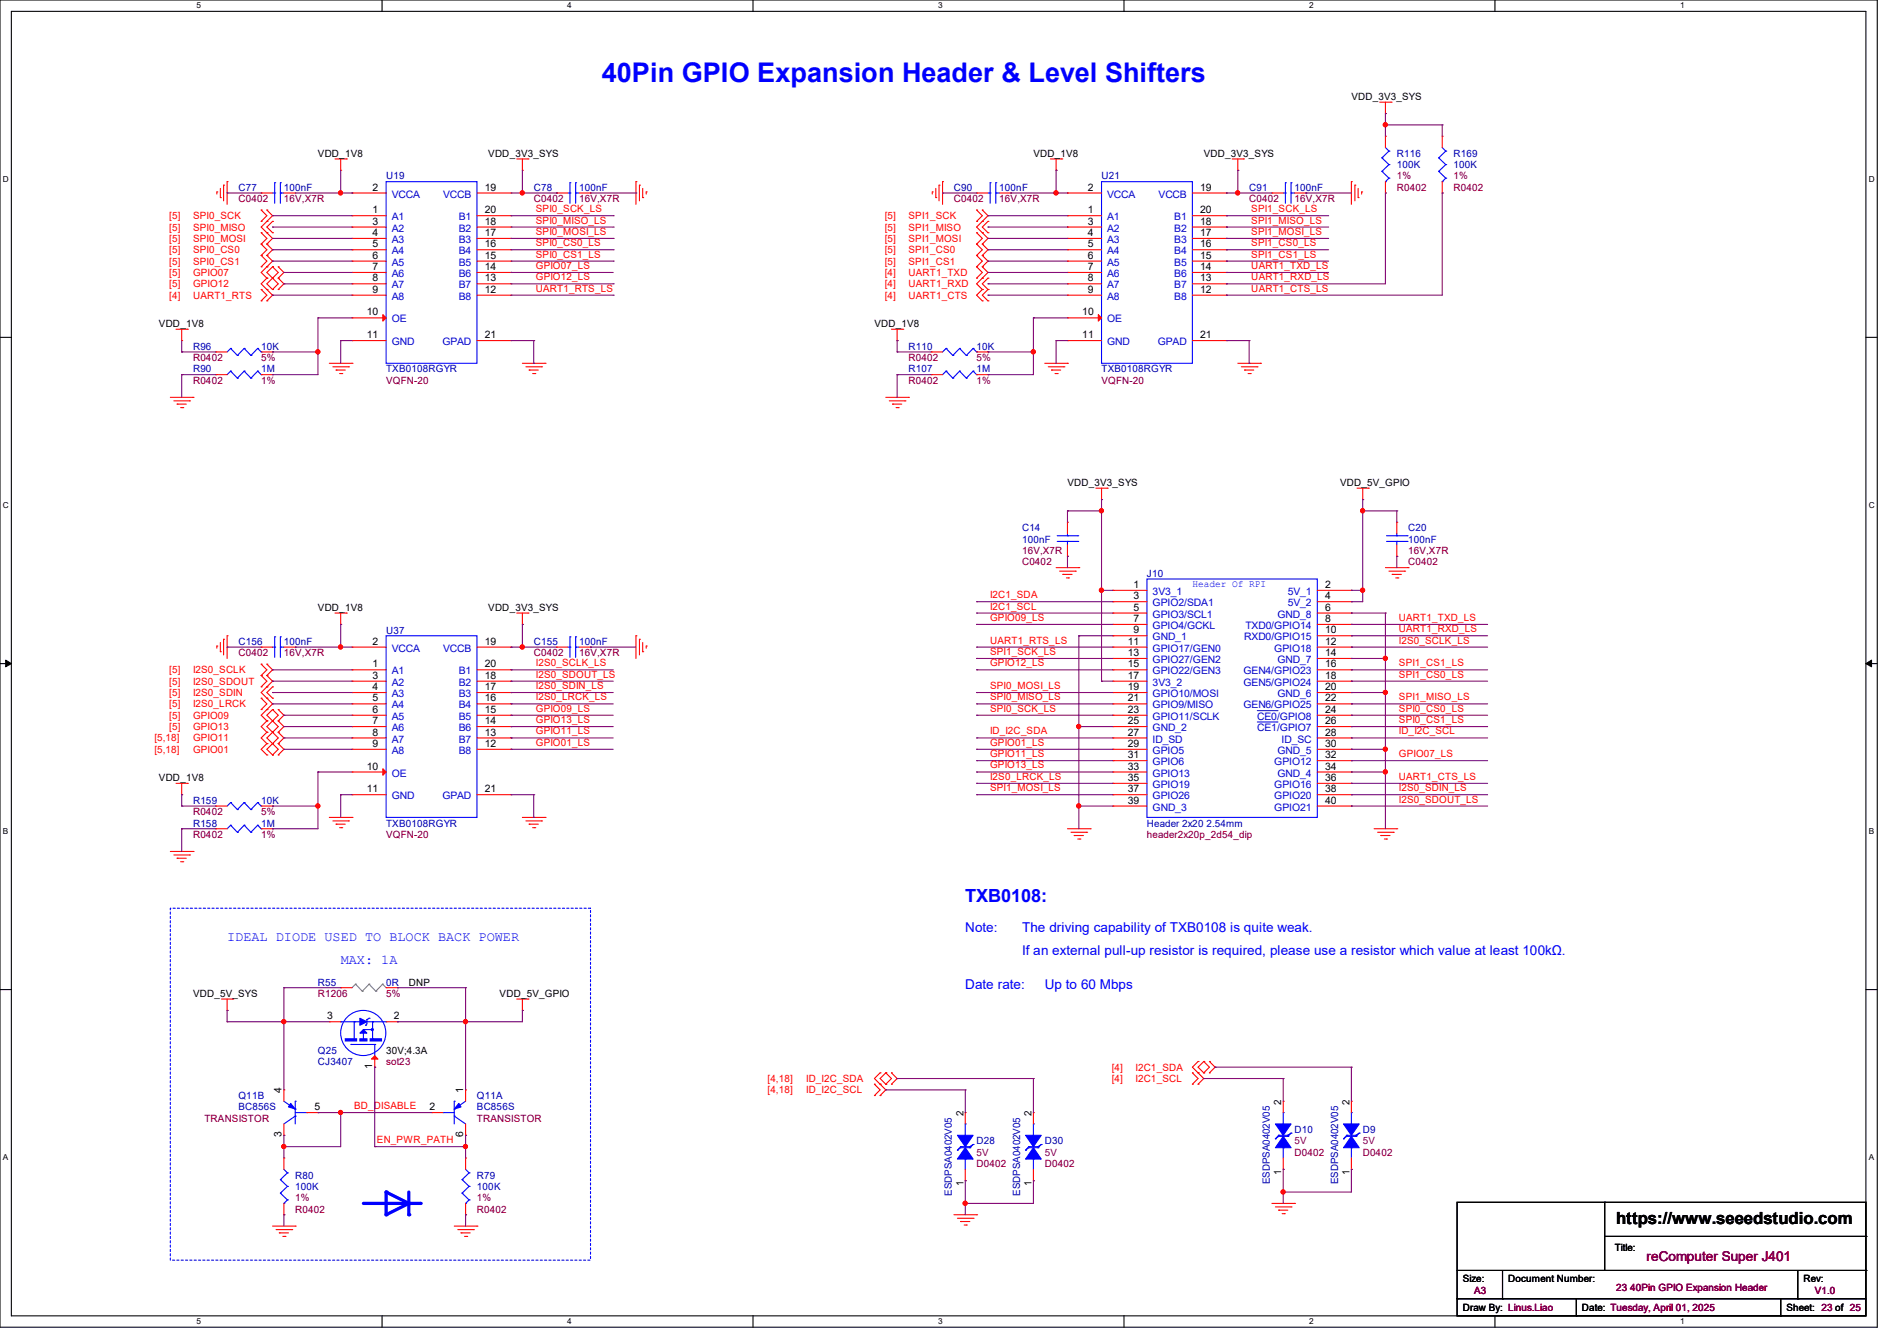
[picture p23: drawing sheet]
<svg xmlns="http://www.w3.org/2000/svg" width="297mm" height="210mm" viewBox="0 0 297 210" stroke-linecap="round" stroke-linejoin="round" font-family="sans-serif">
<defs><g id="words">
<text font-size="4.2" fill="#00f" x="94.2" y="12.8">40Pin GPIO Expansion Header &amp; Level Shifters</text>
<text font-size="2.8" fill="#00f" x="151.1" y="141.3">TXB0108:</text>
<text font-size="2.6" x="253" y="191.8">https://www.seeedstudio.com</text>
<g font-size="2.1" fill="#00f">
<text x="35.6" y="147.4">IDEAL DIODE USED TO BLOCK BACK POWER</text>
<text x="151.1" y="146">Note:</text>
<text x="160" y="146">The driving capability of TXB0108 is quite weak.</text>
<text x="160" y="149.5">If an external pull-up resistor is required, please use a resistor which value at least 100kΩ.</text>
<text x="53.3" y="151">MAX: 1A</text>
<text x="151.1" y="154.9">Date rate:</text>
<text x="163.6" y="154.9">Up to 60 Mbps</text>
</g>
<text font-size="2.1" fill="#800000" x="257.8" y="197.5">reComputer Super J401</text>
<g font-size="1.6">
<text x="211.6" y="15.7">VDD_3V3_SYS</text>
<text x="49.8" y="24.6">VDD_1V8</text>
<text x="58.3" y="29.8">2</text>
<text x="75.9" y="29.8">19</text>
<text x="76.5" y="24.6">VDD_3V3_SYS</text>
<text x="161.8" y="24.6">VDD_1V8</text>
<text x="170.3" y="29.8">2</text>
<text x="187.9" y="29.8">19</text>
<text x="188.5" y="24.6">VDD_3V3_SYS</text>
<text x="58.3" y="33.4">1</text>
<text x="58.3" y="35.2">3</text>
<text x="75.9" y="33.4">20</text>
<text x="75.9" y="35.2">18</text>
<text x="170.3" y="33.4">1</text>
<text x="170.3" y="35.2">3</text>
<text x="187.9" y="33.4">20</text>
<text x="187.9" y="35.2">18</text>
<text x="58.3" y="37">4</text>
<text x="58.3" y="38.7">5</text>
<text x="58.3" y="40.5">6</text>
<text x="75.9" y="37">17</text>
<text x="75.9" y="38.7">16</text>
<text x="75.9" y="40.5">15</text>
<text x="170.3" y="37">4</text>
<text x="170.3" y="38.7">5</text>
<text x="170.3" y="40.5">6</text>
<text x="187.9" y="37">17</text>
<text x="187.9" y="38.7">16</text>
<text x="187.9" y="40.5">15</text>
<text x="58.3" y="44.1">8</text>
<text x="58.3" y="45.8">9</text>
<text x="58.3" y="42.3">7</text>
<text x="75.9" y="42.3">14</text>
<text x="75.9" y="44.1">13</text>
<text x="75.9" y="45.8">12</text>
<text x="170.3" y="44.1">8</text>
<text x="170.3" y="45.8">9</text>
<text x="170.3" y="42.3">7</text>
<text x="187.9" y="42.3">14</text>
<text x="187.9" y="44.1">13</text>
<text x="187.9" y="45.8">12</text>
<text x="24.9" y="51.2">VDD_1V8</text>
<text x="57.4" y="49.4">10</text>
<text x="57.4" y="53">11</text>
<text x="75.9" y="53">21</text>
<text x="136.9" y="51.2">VDD_1V8</text>
<text x="169.5" y="49.4">10</text>
<text x="169.5" y="53">11</text>
<text x="187.9" y="53">21</text>
<text x="167.1" y="76.1">VDD_3V3_SYS</text>
<text x="209.8" y="76.1">VDD_5V_GPIO</text>
<text x="49.8" y="95.7">VDD_1V8</text>
<text x="76.5" y="95.7">VDD_3V3_SYS</text>
<text x="177.5" y="92.1">1</text>
<text x="177.5" y="93.9">3</text>
<text x="177.5" y="95.6">5</text>
<text x="207.5" y="92.1">2</text>
<text x="207.5" y="93.9">4</text>
<text x="207.5" y="95.6">6</text>
<text x="58.3" y="101">2</text>
<text x="75.9" y="101">19</text>
<text x="176.6" y="101">11</text>
<text x="177.5" y="97.4">7</text>
<text x="177.5" y="99.2">9</text>
<text x="207.5" y="97.4">8</text>
<text x="207.5" y="99.2">10</text>
<text x="207.5" y="101">12</text>
<text x="58.3" y="104.5">1</text>
<text x="58.3" y="106.3">3</text>
<text x="75.9" y="104.5">20</text>
<text x="75.9" y="106.3">18</text>
<text x="176.6" y="102.7">13</text>
<text x="176.6" y="104.5">15</text>
<text x="176.6" y="106.3">17</text>
<text x="207.5" y="102.7">14</text>
<text x="207.5" y="104.5">16</text>
<text x="207.5" y="106.3">18</text>
<text x="58.3" y="108.1">4</text>
<text x="58.3" y="109.9">5</text>
<text x="58.3" y="111.6">6</text>
<text x="58.3" y="113.4">7</text>
<text x="75.9" y="108.1">17</text>
<text x="75.9" y="109.9">16</text>
<text x="75.9" y="111.6">15</text>
<text x="75.9" y="113.4">14</text>
<text x="176.6" y="108.1">19</text>
<text x="176.6" y="109.9">21</text>
<text x="176.6" y="111.6">23</text>
<text x="176.6" y="113.4">25</text>
<text x="207.5" y="108.1">20</text>
<text x="207.5" y="109.9">22</text>
<text x="207.5" y="111.6">24</text>
<text x="207.5" y="113.4">26</text>
<text x="58.3" y="115.2">8</text>
<text x="58.3" y="117">9</text>
<text x="75.9" y="115.2">13</text>
<text x="75.9" y="117">12</text>
<text x="176.6" y="115.2">27</text>
<text x="176.6" y="117">29</text>
<text x="176.6" y="118.7">31</text>
<text x="207.5" y="115.2">28</text>
<text x="207.5" y="117">30</text>
<text x="207.5" y="118.7">32</text>
<text x="24.9" y="122.3">VDD_1V8</text>
<text x="57.4" y="120.5">10</text>
<text x="57.4" y="124.1">11</text>
<text x="75.9" y="124.1">21</text>
<text x="176.6" y="120.5">33</text>
<text x="176.6" y="122.3">35</text>
<text x="176.6" y="124.1">37</text>
<text x="176.6" y="125.9">39</text>
<text x="207.5" y="120.5">34</text>
<text x="207.5" y="122.3">36</text>
<text x="207.5" y="124.1">38</text>
<text x="207.5" y="125.9">40</text>
<text x="64" y="154.3">DNP</text>
<text x="30.2" y="156.1">VDD_5V_SYS</text>
<text x="51.2" y="159.6">3</text>
<text x="61.7" y="159.6">2</text>
<text x="78.2" y="156.1">VDD_5V_GPIO</text>
<text x="58.3" y="167.5" transform="rotate(-90 58.3 167.5)">1</text>
<text x="60.5" y="165">30V;4.3A</text>
<text x="44.1" y="171.2" transform="rotate(-90 44.1 171.2)">4</text>
<text x="49.2" y="173.9">5</text>
<text x="67.2" y="173.9">2</text>
<text x="72.5" y="171.2" transform="rotate(-90 72.5 171.2)">1</text>
<text x="200.6" y="173" transform="rotate(-90 200.6 173)">2</text>
<text x="211.3" y="173" transform="rotate(-90 211.3 173)">2</text>
<text x="44.1" y="178.1" transform="rotate(-90 44.1 178.1)">3</text>
<text x="72.5" y="178.1" transform="rotate(-90 72.5 178.1)">6</text>
<text x="150.8" y="174.8" transform="rotate(-90 150.8 174.8)">2</text>
<text x="161.5" y="174.8" transform="rotate(-90 161.5 174.8)">2</text>
<text x="150.8" y="185.8" transform="rotate(-90 150.8 185.8)">1</text>
<text x="161.5" y="185.8" transform="rotate(-90 161.5 185.8)">1</text>
<text x="200.6" y="184" transform="rotate(-90 200.6 184)">1</text>
<text x="211.3" y="184" transform="rotate(-90 211.3 184)">1</text>
<text x="252.8" y="196">Title:</text>
<text x="229" y="200.7">Size:</text>
<text x="236.1" y="200.7">Document Number:</text>
<text x="282.4" y="200.7">Rev:</text>
<text x="229" y="205.4">Draw By: Linus.Liao</text>
<text x="247.7" y="205.4">Date: Tuesday, April 01, 2025</text>
<text x="279.7" y="205.4">Sheet: 23 of 25</text>
</g>
<g font-size="1.6" fill="#0000a0">
<text x="37.3" y="29.9">C77</text>
<text x="44.4" y="29.9">100nF</text>
<text x="60.5" y="28.1">U19</text>
<text x="83.6" y="29.9">C78</text>
<text x="90.7" y="29.9">100nF</text>
<text x="149.4" y="29.9">C90</text>
<text x="156.5" y="29.9">100nF</text>
<text x="172.5" y="28.1">U21</text>
<text x="195.6" y="29.9">C91</text>
<text x="202.7" y="29.9">100nF</text>
<text x="218.7" y="24.6">R116</text>
<text x="218.7" y="26.3">100K</text>
<text x="227.6" y="24.6">R169</text>
<text x="227.6" y="26.3">100K</text>
<text x="30.2" y="54.8">R96</text>
<text x="30.2" y="58.3">R90</text>
<text x="40.9" y="54.8">10K</text>
<text x="40.9" y="58.3">1M</text>
<text x="60.5" y="58.3">TXB0108RGYR</text>
<text x="142.2" y="58.3">R107</text>
<text x="142.2" y="54.8">R110</text>
<text x="152.9" y="58.3">1M</text>
<text x="152.9" y="54.8">10K</text>
<text x="172.5" y="58.3">TXB0108RGYR</text>
<text x="160" y="83.2">C14</text>
<text x="220.5" y="83.2">C20</text>
<text x="160" y="85">100nF</text>
<text x="220.5" y="85">100nF</text>
<text x="179.6" y="90.3">J10</text>
<text x="37.3" y="101">C156</text>
<text x="44.4" y="101">100nF</text>
<text x="60.5" y="99.2">U37</text>
<text x="83.6" y="101">C155</text>
<text x="90.7" y="101">100nF</text>
<text x="30.2" y="125.9">R159</text>
<text x="40.9" y="125.9">10K</text>
<text x="30.2" y="129.5">R158</text>
<text x="40.9" y="129.5">1M</text>
<text x="60.5" y="129.5">TXB0108RGYR</text>
<text x="179.6" y="129.5">Header 2x20 2.54mm</text>
<text x="49.8" y="154.3">R55</text>
<text x="60.4" y="154.3">0R</text>
<text x="49.8" y="165">Q25</text>
<text x="49.8" y="166.8">CJ3407</text>
<text x="37.3" y="172.1">Q11B</text>
<text x="37.3" y="173.9">BC856S</text>
<text x="74.7" y="172.1">Q11A</text>
<text x="74.7" y="173.9">BC856S</text>
<text x="152.9" y="179.2">D28</text>
<text x="163.6" y="179.2">D30</text>
<text x="202.7" y="177.5">D10</text>
<text x="213.4" y="177.5">D9</text>
<text x="46.2" y="184.6">R80</text>
<text x="74.7" y="184.6">R79</text>
<text x="198.8" y="185.5" transform="rotate(-90 198.8 185.5)">ESDPSA0402V05</text>
<text x="209.5" y="185.5" transform="rotate(-90 209.5 185.5)">ESDPSA0402V05</text>
<text x="46.2" y="186.3">100K</text>
<text x="74.7" y="186.3">100K</text>
<text x="149.1" y="187.2" transform="rotate(-90 149.1 187.2)">ESDPSA0402V05</text>
<text x="159.7" y="187.2" transform="rotate(-90 159.7 187.2)">ESDPSA0402V05</text>
</g>
<g font-size="1.6" fill="#800000">
<text x="218.7" y="28.1">1%</text>
<text x="218.7" y="29.9">R0402</text>
<text x="227.6" y="28.1">1%</text>
<text x="227.6" y="29.9">R0402</text>
<text x="37.3" y="31.7">C0402</text>
<text x="44.4" y="31.7">16V,X7R</text>
<text x="83.6" y="31.7">C0402</text>
<text x="90.7" y="31.7">16V,X7R</text>
<text x="149.4" y="31.7">C0402</text>
<text x="156.5" y="31.7">16V,X7R</text>
<text x="195.6" y="31.7">C0402</text>
<text x="202.7" y="31.7">16V,X7R</text>
<text x="30.2" y="56.6">R0402</text>
<text x="40.9" y="56.6">5%</text>
<text x="142.2" y="56.6">R0402</text>
<text x="152.9" y="56.6">5%</text>
<text x="30.2" y="60.1">R0402</text>
<text x="40.9" y="60.1">1%</text>
<text x="60.5" y="60.1">VQFN-20</text>
<text x="142.2" y="60.1">R0402</text>
<text x="152.9" y="60.1">1%</text>
<text x="172.5" y="60.1">VQFN-20</text>
<text x="160" y="88.6">C0402</text>
<text x="160" y="86.8">16V,X7R</text>
<text x="220.5" y="88.6">C0402</text>
<text x="220.5" y="86.8">16V,X7R</text>
<text x="37.3" y="102.8">C0402</text>
<text x="44.4" y="102.8">16V,X7R</text>
<text x="83.6" y="102.8">C0402</text>
<text x="90.7" y="102.8">16V,X7R</text>
<text x="30.2" y="127.7">R0402</text>
<text x="30.2" y="131.2">R0402</text>
<text x="40.9" y="127.7">5%</text>
<text x="40.9" y="131.2">1%</text>
<text x="60.5" y="131.2">VQFN-20</text>
<text x="179.6" y="131.2">header2x20p_2d54_dip</text>
<text x="49.8" y="156.1">R1206</text>
<text x="60.5" y="156.1">5%</text>
<text x="60.5" y="166.8">sot23</text>
<text x="32" y="175.7">TRANSISTOR</text>
<text x="74.7" y="175.7">TRANSISTOR</text>
<text x="152.9" y="182.8">D0402</text>
<text x="163.6" y="182.8">D0402</text>
<text x="202.7" y="181">D0402</text>
<text x="213.4" y="181">D0402</text>
<text x="46.2" y="188.1">1%</text>
<text x="46.2" y="189.9">R0402</text>
<text x="74.7" y="188.1">1%</text>
<text x="74.7" y="189.9">R0402</text>
<text x="230.8" y="202.7">A3</text>
<text x="253" y="202.2">23 40Pin GPIO Expansion Header</text>
<text x="284.1" y="202.7">V1.0</text>
</g>
<g font-size="1.6" fill="#f00">
<text x="26.5" y="34.3">[5]</text>
<text x="30.2" y="34.3">SPI0_SCK</text>
<text x="83.9" y="33.2">SPI0_SCK_LS</text>
<text x="83.9" y="35">SPI0_MISO_LS</text>
<text x="138.5" y="34.3">[5]</text>
<text x="142.2" y="34.3">SPI1_SCK</text>
<text x="195.9" y="33.2">SPI1_SCK_LS</text>
<text x="195.9" y="35">SPI1_MISO_LS</text>
<text x="26.5" y="37.9">[5]</text>
<text x="26.5" y="39.7">[5]</text>
<text x="26.5" y="41.4">[5]</text>
<text x="26.5" y="36.1">[5]</text>
<text x="30.2" y="37.9">SPI0_MOSI</text>
<text x="30.2" y="39.7">SPI0_CS0</text>
<text x="30.2" y="41.4">SPI0_CS1</text>
<text x="30.2" y="36.1">SPI0_MISO</text>
<text x="83.9" y="36.8">SPI0_MOSI_LS</text>
<text x="83.9" y="38.6">SPI0_CS0_LS</text>
<text x="83.9" y="40.3">SPI0_CS1_LS</text>
<text x="138.5" y="37.9">[5]</text>
<text x="138.5" y="39.7">[5]</text>
<text x="138.5" y="41.4">[5]</text>
<text x="138.5" y="36.1">[5]</text>
<text x="142.2" y="37.9">SPI1_MOSI</text>
<text x="142.2" y="39.7">SPI1_CS0</text>
<text x="142.2" y="41.4">SPI1_CS1</text>
<text x="142.2" y="36.1">SPI1_MISO</text>
<text x="195.9" y="36.8">SPI1_MOSI_LS</text>
<text x="195.9" y="38.6">SPI1_CS0_LS</text>
<text x="195.9" y="40.3">SPI1_CS1_LS</text>
<text x="26.5" y="43.2">[5]</text>
<text x="26.5" y="46.8">[4]</text>
<text x="26.5" y="45">[5]</text>
<text x="30.2" y="43.2">GPIO07</text>
<text x="30.2" y="46.8">UART1_RTS</text>
<text x="30.2" y="45">GPIO12</text>
<text x="83.9" y="42.1">GPIO07_LS</text>
<text x="83.9" y="43.9">GPIO12_LS</text>
<text x="83.9" y="45.7">UART1_RTS_LS</text>
<text x="138.5" y="43.2">[4]</text>
<text x="138.5" y="45">[4]</text>
<text x="138.5" y="46.8">[4]</text>
<text x="142.2" y="43.2">UART1_TXD</text>
<text x="142.2" y="45">UART1_RXD</text>
<text x="142.2" y="46.8">UART1_CTS</text>
<text x="195.9" y="42.1">UART1_TXD_LS</text>
<text x="195.9" y="43.9">UART1_RXD_LS</text>
<text x="195.9" y="45.7">UART1_CTS_LS</text>
<text x="155" y="93.7">I2C1_SDA</text>
<text x="155" y="95.5">I2C1_SCL</text>
<text x="155" y="100.8">UART1_RTS_LS</text>
<text x="155" y="97.2">GPIO09_LS</text>
<text x="219" y="97.2">UART1_TXD_LS</text>
<text x="219" y="99">UART1_RXD_LS</text>
<text x="219" y="100.8">I2S0_SCLK_LS</text>
<text x="26.5" y="105.4">[5]</text>
<text x="26.5" y="107.2">[5]</text>
<text x="30.2" y="105.4">I2S0_SCLK</text>
<text x="30.2" y="107.2">I2S0_SDOUT</text>
<text x="83.9" y="104.3">I2S0_SCLK_LS</text>
<text x="83.9" y="106.1">I2S0_SDOUT_LS</text>
<text x="83.9" y="107.9">I2S0_SDIN_LS</text>
<text x="155" y="107.9">SPI0_MOSI_LS</text>
<text x="155" y="102.6">SPI1_SCK_LS</text>
<text x="155" y="104.3">GPIO12_LS</text>
<text x="219" y="104.3">SPI1_CS1_LS</text>
<text x="219" y="106.1">SPI1_CS0_LS</text>
<text x="26.5" y="110.8">[5]</text>
<text x="26.5" y="112.6">[5]</text>
<text x="26.5" y="109">[5]</text>
<text x="30.2" y="110.8">I2S0_LRCK</text>
<text x="30.2" y="112.6">GPIO09</text>
<text x="30.2" y="109">I2S0_SDIN</text>
<text x="83.9" y="109.7">I2S0_LRCK_LS</text>
<text x="83.9" y="111.5">GPIO09_LS</text>
<text x="83.9" y="113.2">GPIO13_LS</text>
<text x="155" y="109.7">SPI0_MISO_LS</text>
<text x="155" y="111.5">SPI0_SCK_LS</text>
<text x="219" y="109.7">SPI1_MISO_LS</text>
<text x="219" y="111.5">SPI0_CS0_LS</text>
<text x="219" y="113.2">SPI0_CS1_LS</text>
<text x="24.2" y="116.1">[5,18]</text>
<text x="24.2" y="117.9">[5,18]</text>
<text x="26.5" y="114.3">[5]</text>
<text x="30.2" y="114.3">GPIO13</text>
<text x="30.2" y="116.1">GPIO11</text>
<text x="30.2" y="117.9">GPIO01</text>
<text x="83.9" y="115">GPIO11_LS</text>
<text x="83.9" y="116.8">GPIO01_LS</text>
<text x="155" y="115">ID_I2C_SDA</text>
<text x="155" y="116.8">GPIO01_LS</text>
<text x="155" y="118.6">GPIO11_LS</text>
<text x="219" y="115">ID_I2C_SCL</text>
<text x="219" y="118.6">GPIO07_LS</text>
<text x="155" y="120.4">GPIO13_LS</text>
<text x="155" y="122.1">I2S0_LRCK_LS</text>
<text x="155" y="123.9">SPI1_MOSI_LS</text>
<text x="219" y="122.1">UART1_CTS_LS</text>
<text x="219" y="123.9">I2S0_SDIN_LS</text>
<text x="219" y="125.7">I2S0_SDOUT_LS</text>
<text x="174.1" y="167.7">[4]</text>
<text x="177.8" y="167.7">I2C1_SDA</text>
<text x="55.5" y="173.7">BD_DISABLE</text>
<text x="120.2" y="171.2">[4,18]</text>
<text x="120.2" y="169.5">[4,18]</text>
<text x="126.2" y="171.2">ID_I2C_SCL</text>
<text x="126.2" y="169.5">ID_I2C_SDA</text>
<text x="174.1" y="169.5">[4]</text>
<text x="177.8" y="169.5">I2C1_SCL</text>
<text x="59" y="179">EN_PWR_PATH</text>
</g>
<g font-size="1.6" fill="#00c">
<text x="61.3" y="34.5">A1</text>
<text x="61.3" y="30.9">VCCA</text>
<text x="69.4" y="30.9">VCCB</text>
<text x="71.8" y="34.5">B1</text>
<text x="173.4" y="34.5">A1</text>
<text x="173.4" y="30.9">VCCA</text>
<text x="181.4" y="30.9">VCCB</text>
<text x="183.9" y="34.5">B1</text>
<text x="61.3" y="36.3">A2</text>
<text x="61.3" y="38.1">A3</text>
<text x="61.3" y="39.8">A4</text>
<text x="61.3" y="41.6">A5</text>
<text x="71.8" y="36.3">B2</text>
<text x="71.8" y="38.1">B3</text>
<text x="71.8" y="39.8">B4</text>
<text x="71.8" y="41.6">B5</text>
<text x="173.4" y="36.3">A2</text>
<text x="173.4" y="38.1">A3</text>
<text x="173.4" y="39.8">A4</text>
<text x="173.4" y="41.6">A5</text>
<text x="183.9" y="36.3">B2</text>
<text x="183.9" y="38.1">B3</text>
<text x="183.9" y="39.8">B4</text>
<text x="183.9" y="41.6">B5</text>
<text x="61.3" y="45.2">A7</text>
<text x="61.3" y="46.9">A8</text>
<text x="61.3" y="43.4">A6</text>
<text x="71.8" y="43.4">B6</text>
<text x="71.8" y="45.2">B7</text>
<text x="71.8" y="46.9">B8</text>
<text x="173.4" y="45.2">A7</text>
<text x="173.4" y="46.9">A8</text>
<text x="173.4" y="43.4">A6</text>
<text x="183.9" y="43.4">B6</text>
<text x="183.9" y="45.2">B7</text>
<text x="183.9" y="46.9">B8</text>
<text x="61.3" y="50.5">OE</text>
<text x="173.4" y="50.5">OE</text>
<text x="61.3" y="54.1">GND</text>
<text x="69.3" y="54.1">GPAD</text>
<text x="173.4" y="54.1">GND</text>
<text x="181.3" y="54.1">GPAD</text>
<text x="180.5" y="93.2">3V3_1</text>
<text x="180.5" y="95">GPIO2/SDA1</text>
<text x="201.6" y="93.2">5V_1</text>
<text x="201.6" y="95">5V_2</text>
<text x="180.5" y="96.7">GPIO3/SCL1</text>
<text x="180.5" y="98.5">GPIO4/GCKL</text>
<text x="180.5" y="100.3">GND_1</text>
<text x="194.8" y="100.3">RXD0/GPIO15</text>
<text x="195" y="98.5">TXD0/GPIO14</text>
<text x="200" y="96.7">GND_8</text>
<text x="61.3" y="105.6">A1</text>
<text x="61.3" y="107.4">A2</text>
<text x="61.3" y="102.1">VCCA</text>
<text x="69.4" y="102.1">VCCB</text>
<text x="71.8" y="105.6">B1</text>
<text x="71.8" y="107.4">B2</text>
<text x="180.5" y="102.1">GPIO17/GEN0</text>
<text x="180.5" y="103.8">GPIO27/GEN2</text>
<text x="180.5" y="105.6">GPIO22/GEN3</text>
<text x="180.5" y="107.4">3V3_2</text>
<text x="194.7" y="105.6">GEN4/GPIO23</text>
<text x="194.7" y="107.4">GEN5/GPIO24</text>
<text x="199.5" y="102.1">GPIO18</text>
<text x="200" y="103.8">GND_7</text>
<text x="61.3" y="109.2">A3</text>
<text x="61.3" y="111">A4</text>
<text x="61.3" y="112.7">A5</text>
<text x="71.8" y="109.2">B3</text>
<text x="71.8" y="111">B4</text>
<text x="71.8" y="112.7">B5</text>
<text x="180.5" y="109.2">GPIO10/MOSI</text>
<text x="180.5" y="111">GPIO9/MISO</text>
<text x="180.5" y="112.7">GPIO11/SCLK</text>
<text x="194.7" y="111">GEN6/GPIO25</text>
<text x="196.8" y="112.7">CE0/GPIO8</text>
<text x="200" y="109.2">GND_6</text>
<text x="61.3" y="116.3">A7</text>
<text x="61.3" y="118.1">A8</text>
<text x="61.3" y="114.5">A6</text>
<text x="71.8" y="114.5">B6</text>
<text x="71.8" y="116.3">B7</text>
<text x="71.8" y="118.1">B8</text>
<text x="180.5" y="114.5">GND_2</text>
<text x="180.5" y="116.3">ID_SD</text>
<text x="180.5" y="118.1">GPIO5</text>
<text x="180.5" y="119.8">GPIO6</text>
<text x="196.8" y="114.5">CE1/GPIO7</text>
<text x="199.5" y="119.8">GPIO12</text>
<text x="200" y="118.1">GND_5</text>
<text x="200.7" y="116.3">ID_SC</text>
<text x="61.3" y="121.6">OE</text>
<text x="61.3" y="125.2">GND</text>
<text x="69.3" y="125.2">GPAD</text>
<text x="180.5" y="121.6">GPIO13</text>
<text x="180.5" y="123.4">GPIO19</text>
<text x="180.5" y="125.2">GPIO26</text>
<text x="199.5" y="123.4">GPIO16</text>
<text x="199.5" y="125.2">GPIO20</text>
<text x="200" y="121.6">GND_4</text>
<text x="180.5" y="127">GND_3</text>
<text x="199.5" y="127">GPIO21</text>
</g>
<text font-size="1.6" fill="#00f" x="186.7" y="91.9">Header Of RPI</text>
<g font-size="1.6" fill="#800040">
<text x="202.7" y="179.2">5V</text>
<text x="213.4" y="179.2">5V</text>
<text x="152.9" y="181">5V</text>
<text x="163.6" y="181">5V</text>
</g>
<g font-size="1.3">
<text x="30.8" y="1.3">5</text>
<text x="88.8" y="1.3">4</text>
<text x="146.9" y="1.3">3</text>
<text x="205" y="1.3">2</text>
<text x="263.1" y="1.3">1</text>
<text x=".5" y="28.4">D</text>
<text x="292.6" y="28.4">D</text>
<text x=".5" y="79.5">C</text>
<text x="292.6" y="79.5">C</text>
<text x=".5" y="130.6">B</text>
<text x="292.6" y="130.6">B</text>
<text x=".5" y="181.7">A</text>
<text x="292.6" y="181.7">A</text>
<text x="30.8" y="207.4">5</text>
<text x="88.8" y="207.4">4</text>
<text x="146.9" y="207.4">3</text>
<text x="205" y="207.4">2</text>
<text x="263.1" y="207.4">1</text>
</g>
</g></defs>
<path d="M0 0h293.9v207.9h-293.9zM1.8 1.8h290.3v204.3h-290.3z" fill="none" stroke="#000" stroke-width=".17"/>
<g fill="#fff">
<path d="M30.8 .2h.7v1.4h-.7z"/>
<path d="M30.8 206.2h.7v1.4h-.7z"/>
</g>
<path d="M59.8 0v1.8M59.8 206.1v1.8" fill="none" stroke="#000" stroke-width=".17"/>
<g fill="#fff">
<path d="M88.8 .2h.7v1.4h-.7z"/>
<path d="M88.8 206.2h.7v1.4h-.7z"/>
</g>
<path d="M117.9 0v1.8M117.9 206.1v1.8" fill="none" stroke="#000" stroke-width=".17"/>
<g fill="#fff">
<path d="M146.9 .2h.7v1.4h-.7z"/>
<path d="M146.9 206.2h.7v1.4h-.7z"/>
</g>
<path d="M176 0v1.8M176 206.1v1.8" fill="none" stroke="#000" stroke-width=".17"/>
<g fill="#fff">
<path d="M205 .2h.7v1.4h-.7z"/>
<path d="M205 206.2h.7v1.4h-.7z"/>
</g>
<path d="M234.1 0v1.8M234.1 206.1v1.8" fill="none" stroke="#000" stroke-width=".17"/>
<g fill="#fff">
<path d="M263.1 .2h.6v1.4h-.6z"/>
<path d="M263.1 206.2h.6v1.4h-.6z"/>
<path d="M.5 27.3h.9v1.4h-.9z"/>
<path d="M292.6 27.3h.9v1.4h-.9z"/>
<path d="M.5 78.4h.9v1.4h-.9z"/>
<path d="M292.6 78.4h.9v1.4h-.9z"/>
</g>
<path d="M0 52.8h1.8M292.1 52.8h1.8" fill="none" stroke="#000" stroke-width=".17"/>
<g fill="#fff">
<path d="M.5 129.5h.8v1.4h-.8z"/>
<path d="M292.6 129.5h.8v1.4h-.8z"/>
</g>
<path d="M0 103.9h1.8M292.1 103.9h1.8" fill="none" stroke="#000" stroke-width=".17"/>
<path d="M.9 103.4l.9 .5-.9 .5zM292.1 103.9l.9-.5v1z" fill="#000" stroke="#000" stroke-width=".16"/>
<g fill="#fff">
<path d="M.5 180.5h.8v1.4h-.8z"/>
<path d="M292.6 180.5h.8v1.4h-.8z"/>
</g>
<path d="M0 155h1.8M292.1 155h1.8" fill="none" stroke="#000" stroke-width=".17"/>
<path d="M60.5 186.7v3.5" fill="none" stroke="#00f" stroke-width=".51"/>
<circle cx="60.5" cy="190.2" r=".25" fill="#00f"/>
<path d="M60.5 186.7l3.5 1.8" fill="none" stroke="#00f" stroke-width=".51"/>
<circle cx="60.5" cy="186.7" r=".25" fill="#00f"/>
<path d="M64 186.7v3.5" fill="none" stroke="#00f" stroke-width=".51"/>
<circle cx="64" cy="190.2" r=".25" fill="#00f"/>
<path d="M56.9 188.5h8.9" fill="none" stroke="#00f" stroke-width=".51"/>
<circle cx="65.8" cy="188.5" r=".25" fill="#00f"/>
<path d="M64 188.5l-3.5 1.7" fill="none" stroke="#00f" stroke-width=".51"/>
<circle cx="64" cy="188.5" r=".25" fill="#00f"/>
<path d="M26.7 142.2h65.8v55.2h-65.8z" fill="none" stroke="#00f" stroke-width=".17" stroke-dasharray=".3 .3"/>
<g fill="none" stroke="#f00" stroke-width=".17">
<path d="M216 16h1.8M216.9 17.8h.1M216.9 16v1.8M217.8 16h.1M34 30.1h.1M34 30.1v.3M34.5 30.9h.1M34.5 29.5v1.4M35 29h.1M35 29v2.5M35.6 28.4h.1M35.6 28.4v3.6"/>
<path d="M40.9 34.7h.1M40.9 32.9h.1M40.9 38.2h.1M40.9 36.4h.1M40.9 30.2h.1M40.9 32.9l.9 .9-.9 .9M40.9 36.4l.9 .9-.9 .9M40.9 38.2l.9 .9-.9 .9M40.9 30.2h1.8M41.8 32.9h.1M41.8 34.7h.1M41.8 36.4h.1"/>
<path d="M41.8 38.2h.1M41.8 32.9l.9 .9-1.8 1.8 1.8 1.7-.9 .9M41.8 38.2l.9 .9-.9 .9M42.7 34.7h.1M42.7 36.4h.1M42.7 34.7l-.9 .9 .9 .8M44.4 30.2h1.8M46.2 30.2h.1M52.5 24.9h1.7M53.3 26.7h.1M53.3 24.9v1.8M54.2 24.9h.1"/>
<path d="M55.1 33.8h.1M55.1 35.6h.1M55.1 37.3h.1M55.1 39.1h.1M55.1 30.2h.1M55.1 33.8h5.4M55.1 35.6h5.4M55.1 37.3h5.4M55.1 39.1h5.4M55.1 30.2h5.4M74.7 33.8h5.3M74.7 35.6h5.3"/>
<path d="M74.7 37.3h5.3M74.7 39.1h5.3M74.7 30.2h5.3M80 33.8h.1M80 35.6h.1M80 30.2h.1M80 37.3h.1M80 39.1h.1M80.9 24.9h1.8M81.8 26.7h.1M81.8 24.9v1.8M82.7 24.9h.1"/>
<path d="M87.1 30.2h.1M87.1 30.2h1.8M90.7 30.2h1.8M92.5 30.2h.1M99.6 28.4h.1M99.6 28.4v3.6M100.1 29h.1M100.1 29v2.5M100.6 30.9h.1M100.6 29.5v1.4M101.2 30.1h.1M101.2 30.1v.3"/>
<path d="M146 30.1h.1M146 30.1v.3M146.5 30.9h.1M146.5 29.5v1.4M147 29h.1M147 29v2.5M147.6 28.4h.1M147.6 28.4v3.6M152.9 34.7h.1M152.9 32.9h.1M152.9 38.2h.1M152.9 36.4h.1"/>
<path d="M152.9 30.2h.1M152.9 32.9l.9 .9-.9 .9M152.9 36.4l.9 .9-.9 .9M152.9 38.2l.9 .9-.9 .9M152.9 30.2h1.8M153.8 32.9h.1M153.8 34.7h.1M153.8 36.4h.1M153.8 38.2h.1M153.8 32.9l.9 .9-1.8 1.8 1.8 1.7-.9 .9M153.8 38.2l.9 .9-.9 .9M154.7 34.7h.1"/>
<path d="M154.7 36.4h.1M154.7 34.7l-.9 .9 .9 .8M156.5 30.2h1.7M158.2 30.2h.1M164.5 24.9h1.7M165.4 26.7h.1M165.4 24.9v1.8M166.2 24.9h.1M167.1 33.8h.1M167.1 35.6h.1M167.1 37.3h.1M167.1 39.1h.1"/>
<path d="M167.1 30.2h.1M167.1 33.8h5.4M167.1 35.6h5.4M167.1 37.3h5.4M167.1 39.1h5.4M167.1 30.2h5.4M186.7 33.8h5.3M186.7 35.6h5.3M186.7 37.3h5.3M186.7 39.1h5.3M186.7 30.2h5.3M192 33.8h.1"/>
<path d="M192 35.6h.1M192 30.2h.1M192 37.3h.1M192 39.1h.1M192.9 24.9h1.8M193.8 26.7h.1M193.8 24.9v1.8M194.7 24.9h.1M199.1 30.2h.1M199.1 30.2h1.8M202.7 30.2h1.8M204.5 30.2h.1"/>
<path d="M211.6 28.4h.1M211.6 28.4v3.6M212.1 29h.1M212.1 29v2.5M212.6 30.9h.1M212.6 29.5v1.4M213.2 30.1h.1M213.2 30.1v.3M216.9 21.3h.1M216.9 30.2h.1M216.9 21.3v1.8M216.9 28.4v1.8"/>
<path d="M225.8 21.3h.1M225.8 30.2h.1M225.8 21.3v1.8M225.8 28.4v1.8M27.6 51.6h1.7M28.4 53.3h.1M28.4 51.6v1.7M29.3 51.6h.1M33.8 55.1h.1M33.8 58.7h.1M33.8 58.7h1.8M33.8 55.1h1.8"/>
<path d="M40.9 40h.1M40.9 41.8h.1M40.9 47.1h.1M40.9 45.3h.1M40.9 40l.9 .9-.9 .9M40.9 45.3l.9 .9-.9 .9M40.9 58.7h1.8M40.9 55.1h1.8M41.8 41.8h.1M41.8 43.6h.1M41.8 40h.1M41.8 45.3h.1"/>
<path d="M41.8 47.1h.1M41.8 40l.9 .9-1.8 1.8 .9 .9M41.8 43.6l-.9 .8 1.8 1.8-.9 .9M42.7 43.6h.1M42.7 41.8h.1M42.7 45.3h.1M42.7 55.1h.1M42.7 58.7h.1M42.7 41.8l-.9 .9 1.8 1.7-.9 .9M42.7 41.8l.9 .9-1.8 1.7 .9 .9M43.6 41.8h.1M43.6 43.6h.1"/>
<path d="M43.6 45.3h.1M43.6 41.8l.8 .9-.8 .9M43.6 43.6l.8 .8-.8 .9M51.6 56.9h3.5M52.1 57.4h2.5M52.6 58h.1M52.6 58h1.5M53.2 58.5h.3M53.5 58.5h.1M54.6 57.4h.1M55.1 56.9h.1M55.1 49.8h.1"/>
<path d="M55.1 44.4h.1M55.1 40.9h.1M55.1 46.2h.1M55.1 53.3h.1M55.1 42.7h.1M55.1 49.8h5.4M55.1 44.4h5.4M55.1 40.9h5.4M55.1 46.2h5.4M55.1 53.3h5.4M55.1 42.7h5.4M74.7 44.4h5.3"/>
<path d="M74.7 40.9h5.3M74.7 46.2h5.3M74.7 53.3h5.3M74.7 42.7h5.3M80 40.9h.1M80 42.7h.1M80 44.4h.1M80 46.2h.1M80 53.3h.1M81.8 56.9h3.5M82.3 57.4h2.5M82.8 58h.1"/>
<path d="M82.8 58h1.5M83.4 58.5h.3M83.7 58.5h.1M84.8 57.4h.1M85.3 56.9h.1M139.6 51.6h1.8M140.5 53.3h.1M140.5 51.6v1.7M141.4 51.6h.1M145.8 58.7h.1M145.8 55.1h.1M145.8 58.7h1.8"/>
<path d="M145.8 55.1h1.8M152.9 40h.1M152.9 41.8h.1M152.9 43.6h.1M152.9 40l.9 .9-.9 .9M152.9 41.8l.9 .9-.9 .9M152.9 58.7h1.8M152.9 55.1h1.8M153.8 40h.1M153.8 41.8h.1M153.8 43.6h.1M153.8 45.3h.1"/>
<path d="M153.8 47.1h.1M153.8 40l.9 .9-.9 .9M153.8 41.8l.9 .9-1.8 1.7 .9 .9M153.8 45.3l-.9 .9 .9 .9M154.7 43.6h.1M154.7 45.3h.1M154.7 47.1h.1M154.7 58.7h.1M154.7 55.1h.1M154.7 43.6l-.9 .8 .9 .9M154.7 45.3l-.9 .9 .9 .9M163.6 56.9h3.5"/>
<path d="M164.1 57.4h2.5M164.6 58h.1M164.6 58h1.5M165.2 58.5h.3M165.5 58.5h.1M166.6 57.4h.1M167.1 56.9h.1M167.1 49.8h.1M167.1 44.4h.1M167.1 40.9h.1M167.1 46.2h.1M167.1 53.3h.1"/>
<path d="M167.1 42.7h.1M167.1 49.8h5.4M167.1 44.4h5.4M167.1 40.9h5.4M167.1 46.2h5.4M167.1 53.3h5.4M167.1 42.7h5.4M186.7 44.4h5.3M186.7 40.9h5.3M186.7 46.2h5.3M186.7 53.3h5.3M186.7 42.7h5.3"/>
<path d="M192 40.9h.1M192 42.7h.1M192 44.4h.1M192 46.2h.1M192 53.3h.1M193.8 56.9h3.6M194.4 57.4h2.4M194.9 58h.1M194.9 58h1.4M195.4 58.5h.3M195.7 58.5h.1M196.8 57.4h.1"/>
<path d="M197.4 56.9h.1M26.7 62.2h3.5M27.2 62.8h2.5M27.7 63.3h.1M27.7 63.3h1.5M28.3 63.8h.3M28.6 63.8h.1M29.7 62.8h.1M30.2 62.2h.1M138.7 62.2h3.5M139.2 62.8h2.5M139.7 63.3h.1"/>
<path d="M139.7 63.3h1.5M140.3 63.8h.3M140.6 63.8h.1M141.7 62.8h.1M142.2 62.2h.1M171.6 76.5h1.8M172.5 78.2h.1M172.5 76.5v1.7M173.4 76.5h.1M212.5 76.5h1.7M213.4 78.2h.1M213.4 76.5v1.7"/>
<path d="M214.2 76.5h.1M35.6 99.6h.1M35.6 99.6v3.5M52.5 96h1.7M53.3 97.8h.1M53.3 96v1.8M54.2 96h.1M80.9 96h1.8M81.8 97.8h.1M81.8 96v1.8M82.7 96h.1M99.6 99.6h.1"/>
<path d="M99.6 99.6v3.5M165.4 88.9h3.5M165.9 89.5h2.5M166.4 90h.1M166.4 90h1.5M167 90.5h.3M167.1 81.8h.1M167.1 87.1h.1M167.1 81.8v1.8M167.1 85.3v1.8M167.3 90.5h.1M168.4 89.5h.1"/>
<path d="M168.9 88.9h.1M174.2 92.5h.1M174.2 94.2h.1M174.2 96h.1M174.2 97.8h.1M174.2 99.6h.1M174.2 96h5.4M174.2 92.5h5.4M174.2 94.2h5.4M174.2 97.8h5.4M174.2 99.6h5.4M206.2 96h5.4"/>
<path d="M206.2 92.5h5.4M206.2 94.2h5.4M206.2 97.8h5.4M206.2 99.6h5.4M211.6 92.5h.1M211.6 94.2h.1M211.6 96h.1M211.6 97.8h.1M211.6 99.6h.1M216.9 88.9h3.6M217.5 89.5h2.4M218 90h.1"/>
<path d="M218 90h1.4M218.5 90.5h.4M218.7 81.8h.1M218.7 87.1h.1M218.7 81.8v1.8M218.7 85.3v1.8M218.9 90.5h.1M219.9 89.5h.1M220.5 88.9h.1M34 101.2h.1M34 101.2v.3M34.5 102.1h.1"/>
<path d="M34.5 100.6v1.5M35 100.1h.1M35 100.1v2.5M40.9 105.8h.1M40.9 104h.1M40.9 107.6h.1M40.9 111.1h.1M40.9 109.3h.1M40.9 101.3h.1M40.9 104l.9 .9-.9 .9M40.9 105.8l.9 .9-.9 .9M40.9 109.3l.9 .9-.9 .9"/>
<path d="M40.9 101.3h1.8M41.8 104h.1M41.8 105.8h.1M41.8 107.6h.1M41.8 109.3h.1M41.8 111.1h.1M41.8 112.9h.1M41.8 114.7h.1M41.8 116.5h.1M41.8 118.2h.1M41.8 104l.9 .9-.9 .9M41.8 105.8l.9 .9-1.8 1.8 1.8 1.7-1.8 1.8 .9 .9"/>
<path d="M41.8 114.7l-.9 .9 .9 .9M41.8 112.9l-.9 .9 .9 .9M41.8 116.5l-.9 .8 .9 .9M42.7 112.9h.1M42.7 111.1h.1M42.7 114.7h.1M42.7 116.5h.1M42.7 118.2h.1M42.7 107.6h.1M42.7 109.3h.1M42.7 111.1l-.9 .9 1.8 1.8-1.8 1.8 1.8 1.7-.9 .9M42.7 111.1l.9 .9-1.8 1.8 1.8 1.8-1.8 1.7 .9 .9"/>
<path d="M42.7 107.6l-.9 .9 .9 .8M43.6 111.1h.1M43.6 112.9h.1M43.6 114.7h.1M43.6 116.5h.1M43.6 118.2h.1M43.6 111.1l.8 .9-.8 .9M43.6 114.7l.8 .9-.8 .9M43.6 116.5l.8 .8-.8 .9M43.6 112.9l.8 .9-.8 .9M44.4 101.3h1.8M46.2 101.3h.1"/>
<path d="M55.1 104.9h.1M55.1 115.6h.1M55.1 106.7h.1M55.1 108.5h.1M55.1 110.2h.1M55.1 112h.1M55.1 101.3h.1M55.1 117.3h.1M55.1 113.8h.1M55.1 104.9h5.4M55.1 115.6h5.4M55.1 106.7h5.4"/>
<path d="M55.1 108.5h5.4M55.1 110.2h5.4M55.1 112h5.4M55.1 101.3h5.4M55.1 117.3h5.4M55.1 113.8h5.4M74.7 104.9h5.3M74.7 115.6h5.3M74.7 106.7h5.3M74.7 108.5h5.3M74.7 110.2h5.3M74.7 112h5.3"/>
<path d="M74.7 101.3h5.3M74.7 117.3h5.3M74.7 113.8h5.3M80 104.9h.1M80 106.7h.1M80 101.3h.1M80 108.5h.1M80 110.2h.1M80 112h.1M80 113.8h.1M80 115.6h.1M80 117.3h.1"/>
<path d="M87.1 101.3h.1M87.1 101.3h1.8M90.7 101.3h1.8M92.5 101.3h.1M100.1 100.1h.1M100.1 100.1v2.5M100.6 102.1h.1M100.6 100.6v1.5M101.2 101.2h.1M101.2 101.2v.3M174.2 101.3h.1M174.2 103.1h.1"/>
<path d="M174.2 104.9h.1M174.2 106.7h.1M174.2 108.5h.1M174.2 110.2h.1M174.2 112h.1M174.2 113.8h.1M174.2 115.6h.1M174.2 117.3h.1M174.2 119.1h.1M174.2 104.9h5.4M174.2 115.6h5.4M174.2 106.7h5.4"/>
<path d="M174.2 108.5h5.4M174.2 110.2h5.4M174.2 112h5.4M174.2 101.3h5.4M174.2 117.3h5.4M174.2 113.8h5.4M174.2 103.1h5.4M174.2 119.1h5.4M206.2 104.9h5.4M206.2 115.6h5.4M206.2 106.7h5.4M206.2 108.5h5.4"/>
<path d="M206.2 110.2h5.4M206.2 112h5.4M206.2 101.3h5.4M206.2 117.3h5.4M206.2 113.8h5.4M206.2 103.1h5.4M206.2 119.1h5.4M211.6 101.3h.1M211.6 103.1h.1M211.6 104.9h.1M211.6 106.7h.1M211.6 108.5h.1"/>
<path d="M211.6 110.2h.1M211.6 112h.1M211.6 113.8h.1M211.6 115.6h.1M211.6 117.3h.1M211.6 119.1h.1M26.7 133.3h3.5M27.2 133.9h2.5M27.6 122.7h1.7M27.7 134.4h.1M27.7 134.4h1.5M28.3 135h.3"/>
<path d="M28.4 124.5h.1M28.4 122.7v1.8M28.6 135h.1M29.3 122.7h.1M29.7 133.9h.1M30.2 133.3h.1M33.8 126.2h.1M33.8 129.8h.1M33.8 129.8h1.8M33.8 126.2h1.8M40.9 129.8h1.8M40.9 126.2h1.8"/>
<path d="M42.7 126.2h.1M42.7 129.8h.1M51.6 128h3.5M52.1 128.6h2.5M52.6 129.1h.1M52.6 129.1h1.5M53.2 129.6h.3M53.5 129.6h.1M54.6 128.6h.1M55.1 128h.1M55.1 120.9h.1M55.1 124.5h.1"/>
<path d="M55.1 120.9h5.4M55.1 124.5h5.4M74.7 124.5h5.3M80 124.5h.1M81.8 128h3.5M82.3 128.6h2.5M82.8 129.1h.1M82.8 129.1h1.5M83.4 129.6h.3M83.7 129.6h.1M84.8 128.6h.1M85.3 128h.1"/>
<path d="M167.1 129.8h3.6M167.7 130.3h2.4M168.2 130.9h.1M168.2 130.9h1.4M168.7 131.4h.4M169.1 131.4h.1M170.1 130.3h.1M170.7 129.8h.1M174.2 120.9h.1M174.2 122.7h.1M174.2 124.5h.1M174.2 126.2h.1"/>
<path d="M174.2 122.7h5.4M174.2 120.9h5.4M174.2 124.5h5.4M174.2 126.2h5.4M206.2 122.7h5.4M206.2 120.9h5.4M206.2 124.5h5.4M206.2 126.2h5.4M211.6 120.9h.1M211.6 122.7h.1M211.6 124.5h.1M211.6 126.2h.1"/>
<path d="M215.1 129.8h3.6M215.7 130.3h2.4M216.2 130.9h.1M216.2 130.9h1.4M216.7 131.4h.4M217.1 131.4h.1M218.1 130.3h.1M218.7 129.8h.1M34.7 156.5h1.7M35.6 158.2h.1M35.6 156.5v1.7M36.4 156.5h.1"/>
<path d="M53.3 154.7h.1M53.3 154.7h1.8M60.5 154.7h1.7M62.2 154.7h.1M80.9 156.5h1.8M81.8 158.2h.1M81.8 156.5v1.7M82.7 156.5h.1M44.4 177.8h.1M44.4 170.7h.1M44.4 170.7v1.8M44.4 176v1.8"/>
<path d="M48 174.2h1.8M49.8 174.2h.1M51.6 160h.1M51.6 160h1.7M58.7 167.1h.1M58.7 165.4v1.7M60.5 160h1.7M62.2 160h.1M67.6 174.2h.1M67.6 174.2h1.7M72.9 177.8h.1M72.9 170.7h.1"/>
<path d="M72.9 170.7v1.8M72.9 176v1.8M136.9 171.6h.1M136.9 169.8h.1M136.9 169.8l.9 .9-.9 .9M137.8 169.8h.1M137.8 171.6h.1M137.8 168h.1M137.8 168l-.9 .9 1.8 1.8-.9 .9M138.7 169.8h.1M138.7 168h.1M138.7 168l.9 .9-.9 .9"/>
<path d="M138.7 168l-.9 .9 .9 .9M139.6 168h.1M139.6 169.8h.1M139.6 168l.9 .9-.9 .9M151.1 174.2h.1M151.1 174.2v1.8M161.8 174.2h.1M161.8 174.2v1.8M186.7 169.8h.1M186.7 168h.1M186.7 168l.9 .9-.9 .9M187.6 166.2h.1"/>
<path d="M187.6 168h.1M187.6 169.8h.1M187.6 166.2l-.9 .9 1.8 1.8-.9 .9M188.5 168h.1M188.5 166.2h.1M188.5 166.2l-.9 .9 .9 .9M188.5 166.2l.9 .9-.9 .9M189.4 166.2h.1M189.4 168h.1M189.4 166.2l.8 .9-.8 .9M200.9 172.5h.1M200.9 172.5v1.7"/>
<path d="M211.6 172.5h.1M211.6 172.5v1.7M42.7 192h3.5M43.2 192.6h2.5M43.7 193.1h.1M43.7 193.1h1.5M44.3 193.6h.3M44.4 181.4h.1M44.4 190.2h.1M44.4 181.4v1.7M44.4 188.5v1.7M44.6 193.6h.1"/>
<path d="M45.7 192.6h.1M46.2 192h.1M71.1 192h3.6M71.7 192.6h2.4M72.2 193.1h.1M72.2 193.1h1.4M72.7 193.6h.4M72.9 181.4h.1M72.9 190.2h.1M72.9 181.4v1.7M72.9 188.5v1.7M73.1 193.6h.1"/>
<path d="M74.1 192.6h.1M74.7 192h.1M149.4 190.2h3.5M149.9 190.8h2.5M150.4 191.3h.1M150.4 191.3h1.4M151 191.9h.3M151.1 184.9h.1M151.1 183.1v1.8M151.3 191.9h.1M152.4 190.8h.1M152.9 190.2h.1"/>
<path d="M161.8 184.9h.1M161.8 183.1v1.8M199.1 188.5h3.6M199.7 189h2.4M200.2 189.5h.1M200.2 189.5h1.4M200.7 190.1h.4M200.9 183.1h.1M200.9 181.4v1.7M201.1 190.1h.1M202.1 189h.1M202.7 188.5h.1"/>
<path d="M211.6 183.1h.1M211.6 181.4v1.7"/>
</g>
<g fill="none" stroke="#000" stroke-width=".17">
<path d="M228.1 188.3h64v17.8h-64zM228.1 199h64M235.2 199v4.4M251.2 188.3h.1M251.2 188.3v10.7M251.2 193.6h40.9M281.5 199v4.4M292.1 199h.1M292.1 193.6h.1M228.1 203.4h.1M228.1 203.4h64M235.2 203.4h.1"/>
<path d="M246.8 206.1h.1M246.8 203.4v2.7M278.8 206.1h.1M278.8 203.4v2.7M281.5 203.4h.1"/>
</g>
<g fill="none" stroke="#00f" stroke-width=".17">
<path d="M42.7 30.2h.3M43 28.6h.1M43 30.2h.1M43 28.6v3.2M43.9 30.2h.1M43.9 28.6h.1M43.9 30.2h.5M43.9 28.6v3.2M60.5 28.4h14.2v28.5h-14.2zM88.9 30.2h.3M89.2 28.6h.1M89.2 30.2h.1"/>
<path d="M89.2 28.6v3.2M90.1 30.2h.1M90.1 28.6h.1M90.1 28.6v3.2M90.1 30.2h.6M154.7 30.2h.3M155 28.6h.1M155 30.2h.1M155 28.6v3.2M155.9 30.2h.1M155.9 28.6h.1M155.9 30.2h.6"/>
<path d="M155.9 28.6v3.2M172.5 28.4h14.2v28.5h-14.2zM200.9 30.2h.4M201.3 28.6h.1M201.3 30.2h.1M201.3 28.6v3.2M202.1 30.2h.1M202.1 28.6h.1M202.1 30.2h.6M202.1 28.6v3.2M216.4 24.7h.1M216.4 26.8h.1"/>
<path d="M216.4 24.7l1.1 1.1M216.4 26.8l1.1 1.1M216.9 28.4h.1M216.9 23.1l.6 .6M217.5 23.7h.1M217.5 25.8h.1M217.5 27.9h.1M217.5 23.7l-1.1 1M217.5 25.8l-1.1 1M217.5 27.9l-.6 .5M225.3 24.7h.1M225.3 26.8h.1"/>
<path d="M225.3 24.7l1.1 1.1M225.3 26.8l1.1 1.1M225.8 28.4h.1M225.8 23.1l.6 .6M226.4 23.7h.1M226.4 25.8h.1M226.4 27.9h.1M226.4 23.7l-1.1 1M226.4 25.8l-1.1 1M226.4 27.9l-.6 .5M36.1 54.6h.1M36.1 58.1h.1"/>
<path d="M36.1 54.6l-.5 .5M36.1 54.6l1.1 1.1M36.1 58.1l-.5 .6M36.1 58.1l1.1 1.1M37.2 55.7h.1M37.2 59.2h.1M38.2 54.6h.1M38.2 58.1h.1M38.2 54.6l-1 1.1M38.2 54.6l1.1 1.1M38.2 58.1l-1 1.1M38.2 58.1l1.1 1.1"/>
<path d="M39.3 55.7h.1M39.3 59.2h.1M40.3 54.6h.1M40.3 58.1h.1M40.3 54.6l-1 1.1M40.3 54.6l.6 .5M40.3 58.1l-1 1.1M40.3 58.1l.6 .6M40.9 55.1h.1M40.9 58.7h.1M148.1 58.1h.1M148.1 54.6h.1"/>
<path d="M148.1 58.1l-.5 .6M148.1 58.1l1.1 1.1M148.1 54.6l-.5 .5M148.1 54.6l1.1 1.1M149.2 59.2h.1M149.2 55.7h.1M150.2 58.1h.1M150.2 54.6h.1M150.2 58.1l-1 1.1M150.2 58.1l1.1 1.1M150.2 54.6l-1 1.1M150.2 54.6l1.1 1.1"/>
<path d="M151.3 59.2h.1M151.3 55.7h.1M152.4 58.1h.1M152.4 54.6h.1M152.4 58.1l-1.1 1.1M152.4 58.1l.5 .6M152.4 54.6l-1.1 1.1M152.4 54.6l.5 .5M152.9 58.7h.1M152.9 55.1h.1M43 99.7h.1M43 99.7v3.3"/>
<path d="M43.9 99.7h.1M43.9 99.7v3.3M60.5 99.6h14.2v28.4h-14.2zM89.2 99.7h.1M89.2 99.7v3.3M90.1 99.7h.1M90.1 99.7v3.3M165.5 83.9h3.2M165.5 84.8h3.2M167.1 84.8h.1M167.1 83.9h.1M167.1 83.6v.3"/>
<path d="M167.1 84.8v.5M168.7 83.9h.1M168.7 84.8h.1M179.6 90.7h26.6v37.3h-26.6zM217.1 83.9h3.2M217.1 84.8h3.2M218.7 84.8h.1M218.7 83.9h.1M218.7 83.6v.3M218.7 84.8v.5M220.3 83.9h.1M220.3 84.8h.1"/>
<path d="M42.7 101.3h.3M43 101.3h.1M43.9 101.3h.1M43.9 101.3h.5M88.9 101.3h.3M89.2 101.3h.1M90.1 101.3h.1M90.1 101.3h.6M36.1 125.7h.1M36.1 129.2h.1M36.1 125.7l-.5 .5M36.1 125.7l1.1 1.1"/>
<path d="M36.1 129.2l-.5 .6M36.1 129.2l1.1 1.1M37.2 126.8h.1M37.2 130.3h.1M38.2 125.7h.1M38.2 129.2h.1M38.2 125.7l-1 1.1M38.2 125.7l1.1 1.1M38.2 129.2l-1 1.1M38.2 129.2l1.1 1.1M39.3 126.8h.1M39.3 130.3h.1"/>
<path d="M40.3 125.7h.1M40.3 129.2h.1M40.3 125.7l-1 1.1M40.3 125.7l.6 .5M40.3 129.2l-1 1.1M40.3 129.2l.6 .6M40.9 126.2h.1M40.9 129.8h.1M57.4 159.7h.1M57.4 159.7v.7l-.2 .2M57.8 159.5h.1M57.8 159.5l-.4 .2"/>
<path d="M44.4 172.5l1.8 1.2M46.2 174.8h.1M46.2 173.7h.1M46.2 172.5h.1M46.2 174.8l-1.8 1.2M46.2 172.5v3.5M46.2 174.2h1.8M48 174.2h.1M53.3 160h.1M53.3 160h3M54.9 163.6h.1M54.9 163.6h3.8"/>
<path d="M55.5 160h.1M55.5 160v2.7M56.9 161.2h.1M56.9 161.2v1.5M56.9 161.2h1.2M57.2 160.6h.1M57.4 160h3.1M58.1 161.2h.1M58.3 162.7h.1M58.3 160h.1M58.3 160v1.1M58.3 161.5v1.2"/>
<path d="M58.7 163.6h.1M58.7 163.6v1.8M60.5 160h.1M69.3 174.2h.1M69.3 174.2h1.8M71.1 174.8h.1M71.1 173.7h.1M71.1 172.5h.1M71.1 174.8l1.8 1.2M71.1 172.5v3.5M72.9 172.5l-1.8 1.2M150.4 179.6h.1"/>
<path d="M150.4 179.6h1.4M150.4 179.6l-.5 .5M151.1 176h.1M151.1 176v1.8M151.8 179.6h.1M151.8 179.7h.1M151.8 179.7h-1.4l-.5 .4M152.4 179.2h.1M152.4 179.2l-.6 .4M152.4 179.2l-.6 .5M161.1 179.6h.1M161.1 179.6h1.4"/>
<path d="M161.1 179.6l-.5 .5M161.8 176h.1M161.8 176v1.8M162.5 179.6h.1M162.5 179.7h.1M162.5 179.7h-1.4l-.5 .4M163 179.2h.1M163 179.2l-.5 .4M163 179.2l-.5 .5M199.7 178.4h.1M200.2 177.8h.1M200.2 177.8h1.4"/>
<path d="M200.2 177.8l-.5 .6M200.9 174.2h.1M200.9 179.7h.1M200.9 174.2v1.8M200.9 179.7v1.7M201.6 177.8h.1M201.6 178h.1M201.6 178h-1.4l-.5 .4M202.1 177.5h.1M202.1 177.5l-.5 .3M202.1 177.5l-.5 .5M210.4 178.4h.1"/>
<path d="M210.9 177.8h.1M210.9 177.8h1.4M210.9 177.8l-.5 .6M211.6 174.2h.1M211.6 179.7h.1M211.6 174.2v1.8M211.6 179.7v1.7M212.3 177.8h.1M212.3 178h.1M212.3 178h-1.4l-.5 .4M212.8 177.5h.1M212.8 177.5l-.5 .3"/>
<path d="M212.8 177.5l-.5 .5M43.9 184.7h.1M43.9 186.9h.1M43.9 184.7l1.1 1.1M43.9 186.9l1.1 1M44.4 188.5h.1M44.4 183.1l.6 .6M45 183.7h.1M45 185.8h.1M45 187.9h.1M45 183.7l-1.1 1M45 185.8l-1.1 1.1"/>
<path d="M45 187.9l-.6 .6M72.3 184.7h.1M72.3 186.9h.1M72.3 184.7l1.1 1.1M72.3 186.9l1.1 1M72.9 188.5h.1M72.9 183.1l.5 .6M73.4 183.7h.1M73.4 185.8h.1M73.4 187.9h.1M73.4 183.7l-1.1 1M73.4 185.8l-1.1 1.1"/>
<path d="M73.4 187.9l-.5 .6M149.9 180.1h.1M151.1 181.5h.1M151.1 181.5v1.6M160.6 180.1h.1M161.8 181.5h.1M161.8 181.5v1.6"/>
<circle cx="56.9" cy="161.8" r="3.5"/>
</g>
<g fill="#f00" stroke="#f00" stroke-width=".17">
<path d="M59.9 120.4l.6 .5-.6 .5z"/>
<path d="M59.9 49.3l.6 .5-.6 .5z"/>
<path d="M172 49.3l.5 .5-.5 .5z"/>
<path d="M58.2 165.9l.5-.5 .5 .5z"/>
<circle cx="81.8" cy="30.2" r=".32"/>
<circle cx="53.3" cy="30.2" r=".32"/>
<circle cx="49.8" cy="55.1" r=".32"/>
<circle cx="165.3" cy="30.2" r=".32"/>
<circle cx="193.8" cy="30.2" r=".32"/>
<circle cx="161.8" cy="55.1" r=".32"/>
<circle cx="53.3" cy="101.3" r=".32"/>
<circle cx="81.8" cy="101.3" r=".32"/>
<circle cx="49.8" cy="126.2" r=".32"/>
<circle cx="216.9" cy="19.5" r=".32"/>
<circle cx="168.9" cy="113.8" r=".32"/>
<circle cx="168.9" cy="126.2" r=".32"/>
<circle cx="216.9" cy="108.4" r=".32"/>
<circle cx="216.9" cy="103.1" r=".32"/>
<circle cx="216.9" cy="120.9" r=".32"/>
<circle cx="216.9" cy="117.3" r=".32"/>
<circle cx="172.4" cy="80" r=".32"/>
<circle cx="172.4" cy="92.4" r=".32"/>
<circle cx="213.3" cy="92.4" r=".32"/>
<circle cx="213.3" cy="80" r=".32"/>
<circle cx="151.1" cy="188.4" r=".32"/>
<circle cx="200.9" cy="186.7" r=".32"/>
<circle cx="53.3" cy="174.2" r=".32"/>
<circle cx="72.9" cy="179.6" r=".32"/>
<circle cx="44.4" cy="179.6" r=".32"/>
<circle cx="72.9" cy="160" r=".32"/>
<circle cx="44.4" cy="160" r=".32"/>
</g>
<path d="M55.7 154.1h.1M55.7 154.1l-.6 .6M55.7 154.1l1 1.1M56.7 155.2h.1M57.8 154.1h.1M57.8 154.1l-1.1 1.1M57.8 154.1l1 1.1M58.8 155.2h.1M59.9 154.1h.1M59.9 154.1l-1.1 1.1M59.9 154.1l.6 .6M60.5 154.7h.1" fill="none" stroke="#808080" stroke-width=".17"/>
<g fill="#00f" stroke="#00f" stroke-width=".17">
<path d="M45.5 172.8l.7 .9-1-.3z"/>
<path d="M71.8 172.8l.4 .6-1.1 .3z"/>
<path d="M56.9 161.2l.5 .6h-1.1z"/>
<path d="M151.1 179.7l1.3 1.8h-2.5z" fill-rule="evenodd"/>
<path d="M149.9 177.8h2.5l-1.3 1.8z" fill-rule="evenodd"/>
<path d="M200.9 178l1.2 1.7h-2.4z" fill-rule="evenodd"/>
<path d="M199.7 176h2.4l-1.2 1.8z" fill-rule="evenodd"/>
<path d="M161.8 179.7l1.2 1.8h-2.4z" fill-rule="evenodd"/>
<path d="M160.6 177.8h2.4l-1.2 1.8z" fill-rule="evenodd"/>
<path d="M211.6 178l1.2 1.7h-2.4z" fill-rule="evenodd"/>
<path d="M210.4 176h2.4l-1.2 1.8z" fill-rule="evenodd"/>
<path d="M54.1 162.7h1.7v.3h-1.7z" fill-rule="evenodd"/>
<path d="M58 162.7h1.7v.3h-1.7z" fill-rule="evenodd"/>
<path d="M56.3 162.7h1.1v.3h-1.1z" fill-rule="evenodd"/>
<path d="M56.3 159.5l1.1 .5-1.1 .6z" fill-rule="evenodd"/>
<circle cx="58.3" cy="161.2" r=".17"/>
</g>
<path d="M196.8 111.3h3.1M196.8 113.1h3.1M199.9 111.3h.1M199.9 113.1h.1" fill="none" stroke="#00c" stroke-width=".16"/>
<g fill="none" stroke="#800080" stroke-width=".17">
<path d="M216.9 17.8h.1M216.9 19.6h.1M216.9 17.8v3.5M216.9 19.6h8.9M225.8 19.6h.1M225.8 19.6v1.7M35.6 30.2h.1M35.6 30.2h5.3M42.7 33.8h.1M42.7 35.6h.1M42.7 37.3h.1M42.7 39.1h.1"/>
<path d="M42.7 33.8h12.4M42.7 35.6h12.4M42.7 37.3h12.4M42.7 39.1h12.4M46.2 30.2h8.9M53.3 30.2h.1M53.3 26.7v3.5M55.1 30.2h.1M80 30.2h7.1M80 33.8h16M80 35.6h16M80 37.3h16"/>
<path d="M80 39.1h16M81.8 30.2h.1M81.8 26.7v3.5M87.1 30.2h.1M92.5 30.2h7.1M96 33.8h.1M96 35.6h.1M96 37.3h.1M96 39.1h.1M99.6 30.2h.1M147.6 30.2h.1M147.6 30.2h5.3"/>
<path d="M154.7 33.8h.1M154.7 35.6h.1M154.7 37.3h.1M154.7 39.1h.1M154.7 33.8h12.4M154.7 35.6h12.4M154.7 37.3h12.4M154.7 39.1h12.4M158.2 30.2h.1M158.2 30.2h8.9M165.4 26.7h.1M165.4 30.2h.1"/>
<path d="M165.4 26.7v3.5M192 30.2h.1M192 33.8h.1M192 35.6h.1M192 37.3h.1M192 39.1h.1M192 30.2h7.1M192 33.8h16M192 35.6h16M192 37.3h16M192 39.1h16M193.8 26.7h.1"/>
<path d="M193.8 30.2h.1M193.8 26.7v3.5M204.5 30.2h.1M204.5 30.2h7.1M216.9 30.2h.1M216.9 30.2v14.2h-24.9M225.8 30.2h.1M225.8 30.2v16h-33.8M28.4 55.1h.1M28.4 58.7h.1M28.4 55.1h5.4M28.4 53.3v1.8"/>
<path d="M28.4 58.7v3.5M28.4 58.7h5.4M42.7 55.1h.1M42.7 40.9h.1M42.7 46.2h.1M42.7 58.7h.1M42.7 55.1h7.1M42.7 40.9h12.4M42.7 46.2h12.4M44.4 42.7h.1M44.4 44.4h.1M44.4 42.7h10.7"/>
<path d="M44.4 44.4h10.7M49.8 55.1h.1M49.8 49.8h.1M49.8 49.8v8.9h-7.1M49.8 49.8h5.3M53.3 53.3h.1M53.3 53.3v3.6M53.3 53.3h1.8M80 42.7h.1M80 53.3h3.6M80 40.9h16M80 42.7h16"/>
<path d="M80 44.4h16M80 46.2h16M83.6 56.9h.1M83.6 53.3h.1M83.6 53.3v3.6M96 40.9h.1M96 44.4h.1M96 46.2h.1M140.5 53.3h.1M140.5 55.1h.1M140.5 58.7h.1M140.5 55.1h5.3"/>
<path d="M140.5 58.7h5.3M140.5 53.3v1.8M140.5 58.7v3.5M154.7 40.9h.1M154.7 42.7h.1M154.7 44.4h.1M154.7 46.2h.1M154.7 55.1h.1M154.7 58.7h.1M154.7 55.1h7.1M154.7 40.9h12.4M154.7 42.7h12.4"/>
<path d="M154.7 44.4h12.4M154.7 46.2h12.4M161.8 49.8h.1M161.8 55.1h.1M161.8 49.8h5.3M161.8 49.8v8.9h-7.1M165.4 53.3h.1M165.4 53.3h1.7M165.4 53.3v3.6M192 40.9h.1M192 42.7h.1M192 44.4h.1"/>
<path d="M192 46.2h.1M192 53.3h3.6M192 40.9h16M192 42.7h16M195.6 56.9h.1M195.6 53.3h.1M195.6 53.3v3.6M172.5 78.2h.1M172.5 78.2v28.5M213.4 78.2h.1M213.4 78.2v16h-1.8M53.3 97.8h.1"/>
<path d="M53.3 97.8v3.5M81.8 97.8h.1M81.8 97.8v3.5M152.9 94.2h.1M152.9 96h.1M152.9 97.8h.1M152.9 94.2h21.3M152.9 97.8h21.3M152.9 96h21.3M167.1 87.1h.1M167.1 80h.1M167.1 80v1.8"/>
<path d="M167.1 87.1v1.8M167.1 80h5.4M168.9 99.6h.1M168.9 99.6h5.3M168.9 99.6v30.2M172.5 92.5h.1M172.5 80h.1M172.5 92.5h1.7M211.6 97.8h.1M211.6 96h.1M211.6 94.2h.1M211.6 92.5h.1"/>
<path d="M211.6 99.6h.1M211.6 97.8h21.3M211.6 99.6h21.3M211.6 96h5.3M211.6 92.5h1.8M213.4 92.5h.1M213.4 80h.1M213.4 80h5.3M216.9 96h.1M216.9 96v33.8M218.7 87.1h.1M218.7 80h.1"/>
<path d="M218.7 80v1.8M218.7 87.1v1.8M35.6 101.3h.1M35.6 101.3h5.3M42.7 104.9h.1M42.7 106.7h.1M42.7 108.5h.1M42.7 110.2h.1M42.7 104.9h12.4M42.7 106.7h12.4M42.7 108.5h12.4M42.7 110.2h12.4"/>
<path d="M44.4 112h.1M44.4 113.8h.1M44.4 115.6h.1M44.4 117.3h.1M44.4 112h10.7M44.4 113.8h10.7M44.4 115.6h10.7M44.4 117.3h10.7M46.2 101.3h.1M46.2 101.3h8.9M53.3 101.3h.1M80 101.3h.1"/>
<path d="M80 104.9h.1M80 106.7h.1M80 108.5h.1M80 110.2h.1M80 112h.1M80 113.8h.1M80 115.6h.1M80 117.3h.1M80 101.3h7.1M80 104.9h16M80 106.7h16M80 108.5h16"/>
<path d="M80 110.2h16M80 112h16M80 113.8h16M80 115.6h16M80 117.3h16M81.8 101.3h.1M92.5 101.3h.1M92.5 101.3h7.1M152.9 101.3h.1M152.9 108.5h.1M152.9 110.2h.1M152.9 112h.1"/>
<path d="M152.9 115.6h.1M152.9 117.3h.1M152.9 119.1h.1M152.9 103.1h.1M152.9 104.9h.1M152.9 101.3h21.3M152.9 104.9h21.3M152.9 108.5h21.3M152.9 110.2h21.3M152.9 112h21.3M152.9 115.6h21.3M152.9 117.3h21.3"/>
<path d="M152.9 103.1h21.3M152.9 119.1h21.3M168.9 113.8h.1M168.9 113.8h5.3M172.5 106.7h.1M172.5 106.7h1.7M211.6 103.1h.1M211.6 108.5h.1M211.6 117.3h.1M211.6 101.3h.1M211.6 104.9h.1M211.6 106.7h.1"/>
<path d="M211.6 110.2h.1M211.6 112h.1M211.6 113.8h.1M211.6 115.6h.1M211.6 119.1h.1M211.6 101.3h21.3M211.6 104.9h21.3M211.6 106.7h21.3M211.6 108.5h5.3M211.6 110.2h21.3M211.6 112h21.3M211.6 113.8h21.3"/>
<path d="M211.6 115.6h21.3M211.6 117.3h5.3M211.6 103.1h5.3M211.6 119.1h21.3M216.9 103.1h.1M216.9 108.5h.1M216.9 117.3h.1M28.4 124.5h.1M28.4 126.2h.1M28.4 129.8h.1M28.4 124.5v1.7M28.4 129.8v3.5"/>
<path d="M28.4 126.2h5.4M28.4 129.8h5.4M42.7 126.2h.1M42.7 129.8h.1M42.7 126.2h7.1M49.8 120.9h.1M49.8 126.2h.1M49.8 120.9v8.9h-7.1M49.8 120.9h5.3M53.3 124.5h.1M53.3 124.5v3.5M53.3 124.5h1.8"/>
<path d="M80 124.5h3.6M83.6 128h.1M83.6 124.5h.1M83.6 124.5v3.5M152.9 120.9h.1M152.9 122.7h.1M152.9 124.5h.1M152.9 120.9h21.3M152.9 124.5h21.3M152.9 122.7h21.3M168.9 126.2h.1M168.9 126.2h5.3"/>
<path d="M211.6 120.9h.1M211.6 122.7h.1M211.6 124.5h.1M211.6 126.2h.1M211.6 120.9h5.3M211.6 124.5h21.3M211.6 126.2h21.3M211.6 122.7h21.3M216.9 120.9h.1M35.6 158.2h.1M35.6 158.2v1.8M44.4 154.7h.1"/>
<path d="M44.4 154.7v16M44.4 154.7h8.9M62.2 154.7h.1M62.2 154.7h10.7M72.9 154.7h.1M72.9 154.7v16M81.8 158.2h.1M81.8 158.2v1.8h-19.6M35.6 160h.1M35.6 160h16M44.4 160h.1M44.4 177.8h.1"/>
<path d="M44.4 179.6h.1M44.4 177.8v3.6M49.8 174.2h.1M49.8 174.2h17.8M53.3 174.2h.1M53.3 174.2v5.4h-8.9M58.7 179.6h.1M58.7 167.1h.1M58.7 179.6h14.2M58.7 167.1v12.5M62.2 160h.1M72.9 160h.1"/>
<path d="M72.9 177.8h.1M72.9 179.6h.1M72.9 177.8v3.6M138.7 170.7h.1M138.7 170.7h12.4M140.5 168.9h.1M140.5 168.9h21.3M151.1 170.7h.1M151.1 170.7v3.5M161.8 168.9h.1M161.8 168.9v5.3M188.5 168.9h.1"/>
<path d="M188.5 168.9h12.4M190.2 167.1h.1M190.2 167.1h21.4M200.9 168.9h.1M200.9 168.9v3.6M211.6 167.1h.1M211.6 167.1v5.4M44.4 190.2h.1M44.4 190.2v1.8M72.9 190.2h.1M72.9 190.2v1.8M151.1 184.9h.1"/>
<path d="M151.1 188.5h.1M151.1 184.9v5.3M161.8 184.9h.1M161.8 184.9v3.6h-10.7M200.9 183.1h.1M200.9 186.7h.1M200.9 183.1v5.4M211.6 183.1h.1M211.6 183.1v3.6h-10.7"/>
</g>
<use href="#words"/>
</svg>
